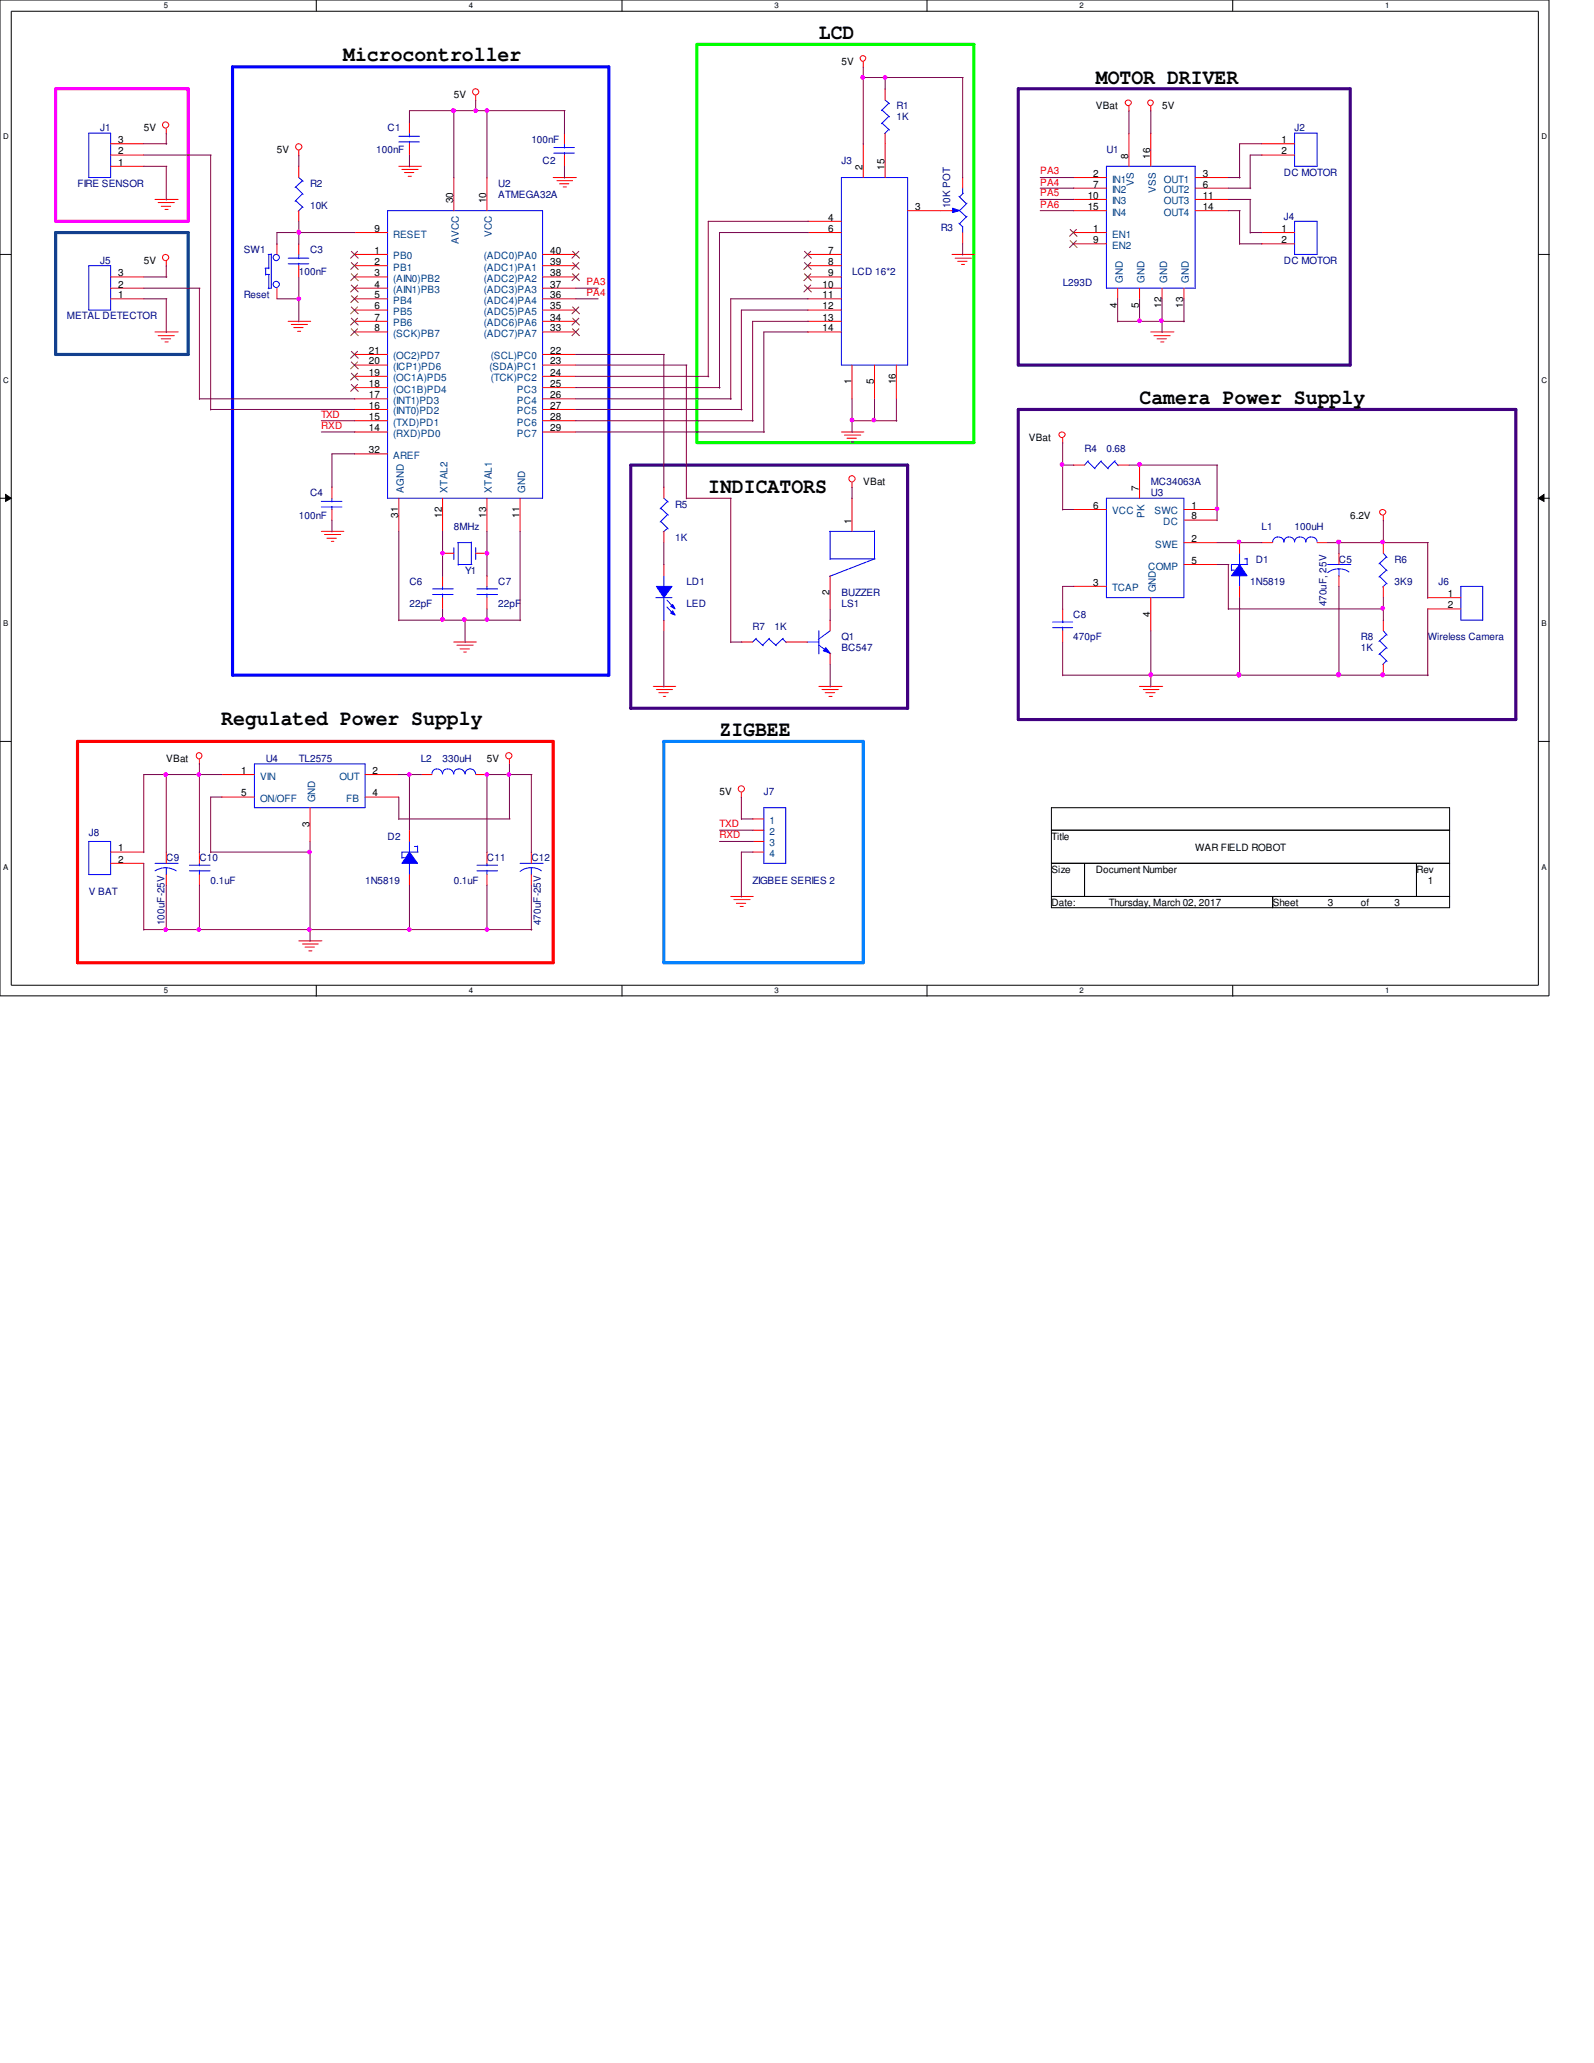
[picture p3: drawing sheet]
<svg xmlns="http://www.w3.org/2000/svg" width="216mm" height="279mm" viewBox="0 0 216 279" stroke-linecap="round" stroke-linejoin="round" font-family="sans-serif">
<defs><g id="words">
<g font-size="2.9">
<text x="110.9" y="5.3">LCD</text>
<text x="46.5" y="8.3">Microcontroller</text>
<text x="148.4" y="11.3">MOTOR DRIVER</text>
<text x="154.3" y="54.8">Camera Power Supply</text>
<text x="95.9" y="66.7">INDICATORS</text>
<text x="30" y="98.2">Regulated Power Supply</text>
<text x="97.5" y="99.7">ZIGBEE</text>
</g>
<g font-size="1.4">
<text x="114" y="8.8">5V</text>
<text x="19.5" y="17.8">5V</text>
<text x="61.5" y="13.3">5V</text>
<text x="148.4" y="14.8">VBat</text>
<text x="157.4" y="14.8">5V</text>
<text x="16" y="22.4">1</text>
<text x="16" y="20.9">2</text>
<text x="16" y="19.4">3</text>
<text x="37.5" y="20.7">5V</text>
<text x="116.8" y="23" transform="rotate(-90 116.8 23)">2</text>
<text x="119.8" y="23" transform="rotate(-90 119.8 23)">15</text>
<text x="148.1" y="24">2</text>
<text x="152.8" y="21.5" transform="rotate(-90 152.8 21.5)">8</text>
<text x="155.8" y="21.5" transform="rotate(-90 155.8 21.5)">16</text>
<text x="162.9" y="24">3</text>
<text x="173.6" y="19.4">1</text>
<text x="173.6" y="20.9">2</text>
<text x="61.4" y="27.5" transform="rotate(-90 61.4 27.5)">30</text>
<text x="65.9" y="27.5" transform="rotate(-90 65.9 27.5)">10</text>
<text x="112.2" y="29.9">4</text>
<text x="124" y="28.4">3</text>
<text x="147.3" y="26.9">10</text>
<text x="147.3" y="28.4">15</text>
<text x="148.1" y="25.4">7</text>
<text x="162.9" y="25.4">6</text>
<text x="162.9" y="26.9">11</text>
<text x="162.9" y="28.4">14</text>
<text x="19.5" y="35.7">5V</text>
<text x="50.7" y="31.4">9</text>
<text x="50.7" y="34.4">1</text>
<text x="50.7" y="35.9">2</text>
<text x="74.5" y="34.4">40</text>
<text x="74.5" y="35.9">39</text>
<text x="112.2" y="31.4">6</text>
<text x="112.2" y="34.4">7</text>
<text x="112.2" y="35.9">8</text>
<text x="148.1" y="31.4">1</text>
<text x="148.1" y="32.9">9</text>
<text x="173.6" y="31.4">1</text>
<text x="173.6" y="32.9">2</text>
<text x="16" y="40.4">1</text>
<text x="16" y="38.9">2</text>
<text x="16" y="37.4">3</text>
<text x="50.7" y="37.4">3</text>
<text x="50.7" y="38.9">4</text>
<text x="50.7" y="40.4">5</text>
<text x="50.7" y="41.9">6</text>
<text x="74.5" y="37.4">38</text>
<text x="74.5" y="38.9">37</text>
<text x="74.5" y="40.4">36</text>
<text x="74.5" y="41.9">35</text>
<text x="111.4" y="38.9">10</text>
<text x="111.4" y="40.4">11</text>
<text x="111.4" y="41.9">12</text>
<text x="112.2" y="37.4">9</text>
<text x="151.3" y="41.7" transform="rotate(-90 151.3 41.7)">4</text>
<text x="154.3" y="41.7" transform="rotate(-90 154.3 41.7)">5</text>
<text x="157.3" y="41.7" transform="rotate(-90 157.3 41.7)">12</text>
<text x="160.3" y="41.7" transform="rotate(-90 160.3 41.7)">13</text>
<text x="50" y="47.9">21</text>
<text x="50.7" y="43.4">7</text>
<text x="50.7" y="44.9">8</text>
<text x="74.5" y="47.9">22</text>
<text x="74.5" y="43.4">34</text>
<text x="74.5" y="44.9">33</text>
<text x="111.4" y="43.4">13</text>
<text x="111.4" y="44.9">14</text>
<text x="50" y="53.9">17</text>
<text x="50" y="52.4">18</text>
<text x="50" y="50.9">19</text>
<text x="50" y="49.4">20</text>
<text x="74.5" y="49.4">23</text>
<text x="74.5" y="50.9">24</text>
<text x="74.5" y="52.4">25</text>
<text x="74.5" y="53.9">26</text>
<text x="115.3" y="52.1" transform="rotate(-90 115.3 52.1)">1</text>
<text x="118.4" y="52.1" transform="rotate(-90 118.4 52.1)">5</text>
<text x="121.3" y="52.1" transform="rotate(-90 121.3 52.1)">16</text>
<text x="50" y="58.4">14</text>
<text x="50" y="56.9">15</text>
<text x="50" y="55.4">16</text>
<text x="74.5" y="55.4">27</text>
<text x="74.5" y="56.9">28</text>
<text x="74.5" y="58.4">29</text>
<text x="139.4" y="59.8">VBat</text>
<text x="50" y="61.4">32</text>
<text x="116.9" y="65.7">VBat</text>
<text x="53.9" y="70.1" transform="rotate(-90 53.9 70.1)">31</text>
<text x="59.9" y="70.1" transform="rotate(-90 59.9 70.1)">12</text>
<text x="65.9" y="70.1" transform="rotate(-90 65.9 70.1)">13</text>
<text x="70.4" y="70.1" transform="rotate(-90 70.4 70.1)">11</text>
<text x="115.3" y="71" transform="rotate(-90 115.3 71)">1</text>
<text x="148.1" y="68.9">6</text>
<text x="154.3" y="66.5" transform="rotate(-90 154.3 66.5)">7</text>
<text x="161.4" y="70.4">8</text>
<text x="161.4" y="68.9">1</text>
<text x="182.9" y="70.3">6.2V</text>
<text x="161.4" y="76.4">5</text>
<text x="161.4" y="73.4">2</text>
<text x="112.4" y="80.6" transform="rotate(-90 112.4 80.6)">2</text>
<text x="148.1" y="79.3">3</text>
<text x="155.8" y="83.6" transform="rotate(-90 155.8 83.6)">4</text>
<text x="196.1" y="80.9">1</text>
<text x="196.1" y="82.4">2</text>
<text x="22.5" y="103.2">VBat</text>
<text x="32.7" y="107.9">5</text>
<text x="32.7" y="104.8">1</text>
<text x="50.5" y="104.8">2</text>
<text x="50.5" y="107.9">4</text>
<text x="66" y="103.2">5V</text>
<text x="97.5" y="107.7">5V</text>
<text x="41.9" y="112" transform="rotate(-90 41.9 112)">3</text>
<text x="142.4" y="113.7">Title</text>
<text x="16" y="115.3">1</text>
<text x="16" y="116.8">2</text>
<text x="142.4" y="118.2">Size</text>
<text x="148.4" y="118.2">Document Number</text>
<text x="161.9" y="115.2">WAR FIELD ROBOT</text>
<text x="191.9" y="118.2">Rev</text>
<text x="193.4" y="119.7">1</text>
<text x="142.4" y="122.7">Date:</text>
<text x="150.2" y="122.7">Thursday, March 02, 2017</text>
<text x="172.4" y="122.7">Sheet</text>
<text x="179.8" y="122.7">3</text>
<text x="184.3" y="122.7">of</text>
<text x="188.9" y="122.7">3</text>
</g>
<g font-size="1.4" fill="#000080">
<text x="13.5" y="17.8">J1</text>
<text x="52.5" y="17.8">C1</text>
<text x="121.4" y="14.8">R1</text>
<text x="121.4" y="16.3">1K</text>
<text x="175.3" y="17.8">J2</text>
<text x="51" y="20.7">100nF</text>
<text x="72" y="19.3">100nF</text>
<text x="73.5" y="22.3">C2</text>
<text x="114" y="22.3">J3</text>
<text x="149.9" y="20.7">U1</text>
<text x="173.9" y="23.8">DC MOTOR</text>
<text x="10.5" y="25.3">FIRE SENSOR</text>
<text x="42" y="25.3">R2</text>
<text x="42" y="28.3">10K</text>
<text x="67.5" y="25.3">U2</text>
<text x="67.5" y="26.8">ATMEGA32A</text>
<text x="128.7" y="28.2" transform="rotate(-90 128.7 28.2)">10K POT</text>
<text x="173.9" y="29.8">J4</text>
<text x="13.5" y="35.7">J5</text>
<text x="33" y="34.3">SW1</text>
<text x="42" y="34.3">C3</text>
<text x="127.4" y="31.2">R3</text>
<text x="173.9" y="35.7">DC MOTOR</text>
<text x="33" y="40.3">Reset</text>
<text x="40.5" y="37.3">100nF</text>
<text x="115.4" y="37.3">LCD 16*2</text>
<text x="143.9" y="38.8">L293D</text>
<text x="9.1" y="43.3">METAL DETECTOR</text>
<text x="146.9" y="61.2">R4</text>
<text x="149.9" y="61.2">0.68</text>
<text x="155.9" y="65.7">MC34063A</text>
<text x="40.5" y="70.3">100nF</text>
<text x="42" y="67.2">C4</text>
<text x="61.5" y="71.7">8MHz</text>
<text x="91.4" y="68.7">R5</text>
<text x="155.9" y="67.2">U3</text>
<text x="170.9" y="71.7">L1</text>
<text x="175.3" y="71.7">100uH</text>
<text x="63" y="77.7">Y1</text>
<text x="91.4" y="73.2">1K</text>
<text x="170.1" y="76.2">D1</text>
<text x="181.4" y="76.2">C5</text>
<text x="188.9" y="76.2">R6</text>
<text x="55.5" y="79.2">C6</text>
<text x="55.5" y="82.2">22pF</text>
<text x="67.5" y="79.2">C7</text>
<text x="67.5" y="82.2">22pF</text>
<text x="93" y="79.2">LD1</text>
<text x="93" y="82.2">LED</text>
<text x="114" y="82.2">LS1</text>
<text x="114" y="80.7">BUZZER</text>
<text x="145.4" y="83.7">C8</text>
<text x="169.3" y="79.2">1N5819</text>
<text x="179.7" y="82.1" transform="rotate(-90 179.7 82.1)">470uF, 25V</text>
<text x="188.9" y="79.2">3K9</text>
<text x="194.8" y="79.2">J6</text>
<text x="101.9" y="85.3">R7</text>
<text x="104.9" y="85.3">1K</text>
<text x="114" y="86.7">Q1</text>
<text x="114" y="88.2">BC547</text>
<text x="145.4" y="86.7">470pF</text>
<text x="184.3" y="86.7">R8</text>
<text x="184.3" y="88.2">1K</text>
<text x="193.4" y="86.7">Wireless Camera</text>
<text x="36" y="103.2">U4</text>
<text x="40.5" y="103.2">TL2575</text>
<text x="57" y="103.2">L2</text>
<text x="59.9" y="103.2">330uH</text>
<text x="103.5" y="107.7">J7</text>
<text x="12" y="113.2">J8</text>
<text x="52.5" y="113.7">D2</text>
<text x="22.5" y="116.7">C9</text>
<text x="27" y="116.7">C10</text>
<text x="28.5" y="119.7">0.1uF</text>
<text x="49.4" y="119.7">1N5819</text>
<text x="61.5" y="119.7">0.1uF</text>
<text x="66" y="116.7">C11</text>
<text x="72" y="116.7">C12</text>
<text x="101.9" y="119.7">ZIGBEE SERIES 2</text>
<text x="12" y="121.2">V BAT</text>
<text x="22.3" y="125.3" transform="rotate(-90 22.3 125.3)">100uF-25V</text>
<text x="73.2" y="125.3" transform="rotate(-90 73.2 125.3)">470uF-25V</text>
</g>
<g font-size="1.4" fill="#f00">
<text x="140.9" y="23.6">PA3</text>
<text x="140.9" y="28.1">PA6</text>
<text x="140.9" y="25.1">PA4</text>
<text x="140.9" y="26.6">PA5</text>
<text x="79.4" y="40.1">PA4</text>
<text x="79.4" y="38.6">PA3</text>
<text x="43.5" y="58.1">RXD</text>
<text x="43.5" y="56.6">TXD</text>
<text x="97.5" y="112">TXD</text>
<text x="97.5" y="113.5">RXD</text>
</g>
<g font-size="1.4" fill="#004080">
<text x="150.6" y="24.7">IN1</text>
<text x="150.6" y="26.2">IN2</text>
<text x="150.6" y="27.7">IN3</text>
<text x="150.6" y="29.2">IN4</text>
<text x="153.6" y="25.1" transform="rotate(-90 153.6 25.1)">VS</text>
<text x="156.5" y="26.1" transform="rotate(-90 156.5 26.1)">VSS</text>
<text x="157.6" y="24.7">OUT1</text>
<text x="157.6" y="26.2">OUT2</text>
<text x="157.6" y="27.7">OUT3</text>
<text x="157.6" y="29.2">OUT4</text>
<text x="53.3" y="35.1">PB0</text>
<text x="53.3" y="32.2">RESET</text>
<text x="62.1" y="33" transform="rotate(-90 62.1 33)">AVCC</text>
<text x="65.5" y="35.1">(ADC0)PA0</text>
<text x="66.6" y="32.1" transform="rotate(-90 66.6 32.1)">VCC</text>
<text x="150.6" y="32.2">EN1</text>
<text x="150.6" y="33.7">EN2</text>
<text x="53.3" y="36.7">PB1</text>
<text x="53.3" y="38.2">(AIN0)PB2</text>
<text x="53.3" y="39.7">(AIN1)PB3</text>
<text x="53.3" y="41.1">PB4</text>
<text x="65.5" y="36.7">(ADC1)PA1</text>
<text x="65.5" y="38.2">(ADC2)PA2</text>
<text x="65.5" y="39.7">(ADC3)PA3</text>
<text x="65.5" y="41.1">(ADC4)PA4</text>
<text x="152.1" y="38.3" transform="rotate(-90 152.1 38.3)">GND</text>
<text x="155" y="38.3" transform="rotate(-90 155 38.3)">GND</text>
<text x="158.1" y="38.3" transform="rotate(-90 158.1 38.3)">GND</text>
<text x="161" y="38.3" transform="rotate(-90 161 38.3)">GND</text>
<text x="53.3" y="42.7">PB5</text>
<text x="53.3" y="44.2">PB6</text>
<text x="53.3" y="45.6">(SCK)PB7</text>
<text x="65.5" y="42.7">(ADC5)PA5</text>
<text x="65.5" y="44.2">(ADC6)PA6</text>
<text x="65.5" y="45.6">(ADC7)PA7</text>
<text x="53.3" y="53.2">(OC1B)PD4</text>
<text x="53.3" y="51.6">(OC1A)PD5</text>
<text x="53.3" y="50.1">(ICP1)PD6</text>
<text x="53.3" y="48.7">(OC2)PD7</text>
<text x="66.3" y="50.1">(SDA)PC1</text>
<text x="66.5" y="48.7">(SCL)PC0</text>
<text x="66.5" y="51.6">(TCK)PC2</text>
<text x="70" y="53.2">PC3</text>
<text x="53.3" y="59.2">(RXD)PD0</text>
<text x="53.3" y="57.7">(TXD)PD1</text>
<text x="53.3" y="56.1">(INT0)PD2</text>
<text x="53.3" y="54.7">(INT1)PD3</text>
<text x="70" y="54.7">PC4</text>
<text x="70" y="56.1">PC5</text>
<text x="70" y="57.7">PC6</text>
<text x="70" y="59.2">PC7</text>
<text x="53.3" y="62.1">AREF</text>
<text x="54.7" y="66.7" transform="rotate(-90 54.7 66.7)">AGND</text>
<text x="60.6" y="66.7" transform="rotate(-90 60.6 66.7)">XTAL2</text>
<text x="66.6" y="66.7" transform="rotate(-90 66.6 66.7)">XTAL1</text>
<text x="71.1" y="66.7" transform="rotate(-90 71.1 66.7)">GND</text>
<text x="150.6" y="69.7">VCC</text>
<text x="155" y="70.1" transform="rotate(-90 155 70.1)">PK</text>
<text x="156.4" y="69.7">SWC</text>
<text x="157.6" y="71.1">DC</text>
<text x="155.5" y="77.1">COMP</text>
<text x="156.5" y="74.2">SWE</text>
<text x="150.6" y="80.1">TCAP</text>
<text x="156.5" y="80.2" transform="rotate(-90 156.5 80.2)">GND</text>
<text x="35.2" y="105.6">VIN</text>
<text x="46" y="105.6">OUT</text>
<text x="35.2" y="108.6">ON/OFF</text>
<text x="42.7" y="108.6" transform="rotate(-90 42.7 108.6)">GND</text>
<text x="46.9" y="108.6">FB</text>
<text x="104.2" y="111.6">1</text>
<text x="104.2" y="113.1">2</text>
<text x="104.2" y="114.6">3</text>
<text x="104.2" y="116.1">4</text>
</g>
<g font-size="1.1">
<text x="22.2" y="1.1">5</text>
<text x="63.5" y="1.1">4</text>
<text x="104.9" y="1.1">3</text>
<text x="146.2" y="1.1">2</text>
<text x="187.6" y="1.1">1</text>
<text x=".4" y="18.9">D</text>
<text x="208.8" y="18.9">D</text>
<text x=".4" y="51.8">C</text>
<text x="208.8" y="51.8">C</text>
<text x=".4" y="84.8">B</text>
<text x="208.8" y="84.8">B</text>
<text x=".4" y="117.8">A</text>
<text x="208.8" y="117.8">A</text>
<text x="22.2" y="134.5">5</text>
<text x="63.5" y="134.5">4</text>
<text x="104.9" y="134.5">3</text>
<text x="146.2" y="134.5">2</text>
<text x="187.6" y="134.5">1</text>
</g>
</g></defs>
<path d="M0 0h209.8v134.9h-209.8zM1.5 1.5h206.9v131.9h-206.9z" fill="none" stroke="#000" stroke-width=".14"/>
<g fill="#fff">
<path d="M22.2 .2h.5v1.2h-.5z"/>
<path d="M22.2 133.6h.5v1.2h-.5z"/>
</g>
<path d="M42.8 0v1.5M42.8 133.4v1.6" fill="none" stroke="#000" stroke-width=".14"/>
<g fill="#fff">
<path d="M63.5 .2h.5v1.2h-.5z"/>
<path d="M63.5 133.6h.5v1.2h-.5z"/>
</g>
<path d="M84.2 0v1.5M84.2 133.4v1.6" fill="none" stroke="#000" stroke-width=".14"/>
<g fill="#fff">
<path d="M104.9 .2h.5v1.2h-.5z"/>
<path d="M104.9 133.6h.5v1.2h-.5z"/>
</g>
<path d="M125.6 0v1.5M125.6 133.4v1.6" fill="none" stroke="#000" stroke-width=".14"/>
<g fill="#fff">
<path d="M146.2 .2h.5v1.2h-.5z"/>
<path d="M146.2 133.6h.5v1.2h-.5z"/>
</g>
<path d="M167 0v1.5M167 133.4v1.6" fill="none" stroke="#000" stroke-width=".14"/>
<g fill="#fff">
<path d="M187.6 .2h.5v1.2h-.5z"/>
<path d="M187.6 133.6h.5v1.2h-.5z"/>
<path d="M.4 17.9h.6v1.2h-.6z"/>
<path d="M208.8 17.9h.6v1.2h-.6z"/>
<path d="M.4 50.9h.6v1.2h-.6z"/>
<path d="M208.8 50.9h.6v1.2h-.6z"/>
</g>
<path d="M0 34.5h1.5M208.4 34.5h1.5" fill="none" stroke="#000" stroke-width=".14"/>
<g fill="#fff">
<path d="M.4 83.9h.6v1.2h-.6z"/>
<path d="M208.8 83.9h.6v1.2h-.6z"/>
</g>
<path d="M0 67.5h1.5M.8 67l.7 .5-.7 .4zM208.4 67.5l.7-.5v.9zM208.4 67.5h1.5" fill="none" stroke="#000" stroke-width=".14"/>
<path d="M.8 67l.7 .5-.7 .4zM208.4 67.5l.7-.5v.9z" fill="#000"/>
<g fill="#fff">
<path d="M.4 116.8h.7v1.2h-.7z"/>
<path d="M208.8 116.8h.7v1.2h-.7z"/>
</g>
<path d="M0 100.4h1.5M142.4 109.4h53.9v13.5h-53.9zM142.4 112.4h53.9M142.4 116.9h53.9M146.9 116.9v4.5M191.9 116.9v4.5M208.4 100.4h1.5M142.4 121.4h53.9M172.4 121.4v1.5" fill="none" stroke="#000" stroke-width=".14"/>
<path d="M137.9 12h45v37.4h-45zM137.9 55.5h67.4v42h-67.4zM85.4 63h37.5v32.9h-37.5z" fill="none" stroke="#400080" stroke-width=".42"/>
<path d="M10.5 100.4h64.4v30h-64.4z" fill="none" stroke="#f00" stroke-width=".42"/>
<path d="M94.4 6h37.5v53.9h-37.5z" fill="none" stroke="#0f0" stroke-width=".42"/>
<path d="M7.5 12h18v18h-18z" fill="none" stroke="#f0f" stroke-width=".42"/>
<path d="M89.9 100.4h27v30h-27z" fill="none" stroke="#0080ff" stroke-width=".42"/>
<path d="M7.5 31.5h18v16.5h-18z" fill="none" stroke="#004080" stroke-width=".42"/>
<path d="M31.5 9.1h51v82.3h-51z" fill="none" stroke="#00f" stroke-width=".42"/>
<g fill="none" stroke="#f00" stroke-width=".14">
<path d="M15 19.5h4.5M22.5 17.4v.7M55.5 16.5v1.5M55.5 19.5v1.5M64.4 13v.6M76.5 18v1.5M116.9 8.4v.7M119.9 12v1.5M119.9 18v1.5M152.9 14.4v.7M152.9 18v4.5M155.9 14.4v.7"/>
<path d="M155.9 18v4.5M170.9 19.5h4.4M15 22.5h4.5M15 37.5h4.5M15 39h4.5M15 21h4.5M21 27h3.1M21.4 27.4h2.2M21.8 27.9h1.3M22.4 28.4h.4M22.5 35.4v.7M37.5 33v1.5"/>
<path d="M37.5 39v1.5M40.5 20.4v.7M48 34.5h4.5M48 31.5h4.5M48 36h4.5M48 37.5h4.5M48 39h4.5M54 22.5h3.1M54.4 22.9h2.2M54.8 23.4h1.2M55.3 23.9h.4M61.5 24v4.5"/>
<path d="M66 24v4.5M73.5 34.5h4.5M73.5 36h4.5M73.5 37.5h4.5M73.5 39h4.5M74.9 24h3.2M75.4 24.5h2.2M75.8 24.9h1.2M76.3 25.3h.4M76.5 21v1.5M128.9 34.5h3.1M129.4 35h2.2"/>
<path d="M129.7 35.4h1.3M130.2 35.8h.4M145.4 24h4.5M145.4 27h4.5M145.4 31.5h4.5M145.4 33h4.5M145.4 25.5h4.5M145.4 28.5h4.5M151.4 39v1.5M154.3 39v1.5M157.4 39v1.5M160.4 39v1.5"/>
<path d="M161.9 24h4.5M161.9 27h4.5M161.9 25.5h4.5M161.9 28.5h4.5M170.9 31.5h4.4M170.9 33h4.4M170.9 21h4.4M15 40.5h4.5M21 45h3.1M21.4 45.5h2.2M21.8 45.9h1.3M22.4 46.3h.4"/>
<path d="M39 43.5h3.1M39.5 43.9h2.2M39.8 44.4h1.3M40.3 44.9h.4M48 58.5h4.5M48 43.5h4.5M48 45h4.5M48 57h4.5M48 55.5h4.5M48 54h4.5M48 52.5h4.5M48 51h4.5"/>
<path d="M48 49.4h4.5M48 48h4.5M48 40.5h4.5M48 42h4.5M73.5 58.5h4.5M73.5 43.5h4.5M73.5 45h4.5M73.5 57h4.5M73.5 55.5h4.5M73.5 54h4.5M73.5 52.5h4.5M73.5 51h4.5"/>
<path d="M73.5 49.4h4.5M73.5 48h4.5M73.5 40.5h4.5M73.5 42h4.5M114 58.5h3M114.4 58.9h2.2M114.7 59.4h1.3M115.2 59.9h.5M143.9 59.4v.6M155.9 45h3.1M156.3 45.5h2.2M156.7 45.9h1.3"/>
<path d="M157.2 46.3h.4M43.5 72h3.1M43.9 72.4h2.2M44.3 72.9h1.3M44.9 73.3h.3M48 61.5h4.5M54 67.5v4.5M59.9 67.5v4.5M59.9 78v1.4M66 67.5v4.5M70.4 67.5v4.5M89.9 66v1.5"/>
<path d="M89.9 72v1.5M115.4 65.4v.6M145.4 79.4h4.5M145.4 69h4.5M154.3 63v4.5M160.4 76.5h4.4M160.4 69h4.4M160.4 70.4h4.4M160.4 73.5h4.4M170.9 73.5h1.5M178.4 73.5h1.4M181.4 74.9v1.6"/>
<path d="M181.4 78v1.4M187.4 69.9v.6M59.9 80.9v1.6M61.5 87h3M61.9 87.4h2.2M62.3 87.9h1.3M62.8 88.3h.4M88.5 93h3M88.9 93.4h2.2M89.2 93.8h1.3M89.8 94.3h.4M100.4 87h1.5"/>
<path d="M106.4 87h1.5M110.9 93h3.1M111.3 93.4h2.2M111.8 93.8h1.2M112.3 94.3h.4M154.3 93h3.2M154.9 93.4h2.1M155.2 93.8h1.3M155.7 94.3h.4M155.9 80.9v4.5M187.4 84v1.4M187.4 89.9v1.5"/>
<path d="M22.5 115.4v1.5M22.5 118.4v1.5M27 102.9v.6M27 115.4v1.5M27 118.4v1.5M66 115.4v1.5M66 118.4v1.5M69 102.9v.6M72 115.4v1.5M72 118.4v1.5M100.4 107.4v.6M101.9 110.9h1.6"/>
<path d="M101.9 112.4h1.6M101.9 114h1.6M101.9 115.4h1.6M40.5 127.4h3.1M41 127.8h2.1M41.3 128.3h1.3M41.8 128.8h.4M99 121.4h3M99.4 121.8h2.2M99.7 122.3h1.3M100.2 122.8h.5"/>
<circle cx="22.4" cy="16.9" r=".42"/>
<circle cx="40.5" cy="19.9" r=".42"/>
<circle cx="64.4" cy="12.4" r=".42"/>
<circle cx="116.9" cy="7.9" r=".38"/>
<circle cx="152.8" cy="13.9" r=".4"/>
<circle cx="155.8" cy="13.9" r=".38"/>
<circle cx="22.4" cy="34.9" r=".42"/>
<circle cx="143.9" cy="58.9" r=".4"/>
<circle cx="115.4" cy="64.8" r=".42"/>
<circle cx="187.3" cy="69.4" r=".4"/>
<circle cx="26.9" cy="102.4" r=".4"/>
<circle cx="68.9" cy="102.4" r=".42"/>
<circle cx="100.4" cy="106.8" r=".42"/>
</g>
<g fill="none" stroke="#00f" stroke-width=".14">
<path d="M12 18h3v6h-3zM54 18.5h2.8M54 19.2h2.8M55.5 18v.5M55.5 19.1v.4M75 20h2.8M76.5 19.5v.6M119.5 14.9l1 .9M119.5 16.7l1 .9M119.9 13.5l.6 .6M120.4 14l-1 1M120.4 15.7l-1 1.1"/>
<path d="M120.4 17.5l-.6 .6M175.3 18h3.1v4.5h-3.1zM12 36h3v6h-3zM35.9 36.3h.5M36 36.3v1M36 37.2h.5M36.3 34.5h.4M36.4 34.5v1.9M36.4 37.2v1.9M36.7 34.4v4.6h-.4M52.5 28.5h21v39h-21zM75 20.7h2.8"/>
<path d="M76.5 20.7v.3M149.9 22.5h12v16.5h-12zM175.3 30h3.1v4.5h-3.1zM58.6 79.8h2.8M59.9 79.4v.4M89.5 68.8l1 1M89.5 70.6l1 1M89.9 67.5l.6 .5M90.4 67.9l-1 1M90.4 69.7l-1 1M90.4 71.5l-.6 .6M149.9 67.5h10.5v13.4h-10.5z"/>
<path d="M167.9 74.8v1.7M167.9 77.9v1.5M168.9 75.6v.9M169 76.5h-2.2v.8M172.4 73.4a.77 .77 0 0 1 .7-.7 .77 .77 0 0 1 .8 .7 .72 .72 0 0 1 .7-.7 .72 .72 0 0 1 .7 .7 .77 .77 0 0 1 .8-.7 .77 .77 0 0 1 .8 .7 .77 .77 0 0 1 .7-.7 .77 .77 0 0 1 .8 .7M179.8 76.5h3.2M181.4 77v1.1M182.7 77.5a2.46 2.46 0 0 0-2.9 .1M58.6 80.5h2.8M59.9 80.4v.5M102.4 86.5l1 1M102.4 86.4l-.5 .6"/>
<path d="M104.1 86.5l1.1 1M104.2 86.4l-.9 1M106 86.5l.5 .5M106.1 86.4l-1 1M186.9 86.8l1 1M186.9 88.6l1 1M187.4 85.4l.5 .6M187.8 85.9l-1 1M187.8 87.7l-1 .9M187.8 89.5l-.5 .5M21 117.9a2.66 2.66 0 0 1 2.9 0M21 116.9h3.1"/>
<path d="M22.5 117.5v1M25.7 117.9h2.7M25.7 117.2h2.7M27 116.9v.4M27 117.9v.5M64.6 117.9h2.8M64.6 117.2h2.8M66 116.9v.4M66 117.9v.5M70.4 116.9h3.2M72 117.5v1M73.3 117.9a2.46 2.46 0 0 0-2.9 .1"/>
<path d="M103.5 109.4h2.9v7.5h-2.9z"/>
<circle cx="37.4" cy="34.9" r=".42"/>
<circle cx="37.4" cy="38.5" r=".42"/>
</g>
<g fill="none" stroke="#804000" stroke-width=".14">
<path d="M47.6 34l.9 1M47.6 35.6l.9 .9M47.6 37.1l.9 .9M47.6 38.6l.9 .9M48.4 34l-.9 1M48.4 35.6l-.9 .9M48.4 37.1l-.9 .9M48.4 38.6l-.9 .9M77.6 34l.9 1M77.6 35.6l.9 .9M77.6 37.1l.9 .9M78.4 34l-.9 1"/>
<path d="M78.4 35.6l-.9 .9M78.4 37.1l-.9 .9M144.9 31.1l1 .9M144.9 32.6l1 .9M145.8 31.1l-.9 .9M145.8 32.6l-.9 .9M47.6 52.1l.9 .9M47.6 50.5l.9 1M47.6 49l.9 1M47.6 47.6l.9 .9M47.6 40l.9 1M47.6 41.6l.9 .9"/>
<path d="M47.6 43.1l.9 .9M47.6 44.5l.9 1M48.4 52.1l-.9 .9M48.4 50.5l-.9 1M48.4 49l-.9 1M48.4 47.6l-.9 .9M48.4 40l-.9 1M48.4 41.6l-.9 .9M48.4 43.1l-.9 .9M48.4 44.5l-.9 1M77.6 41.6l.9 .9M77.6 43.1l.9 .9"/>
<path d="M77.6 44.5l.9 1M78.4 41.6l-.9 .9M78.4 43.1l-.9 .9M78.4 44.5l-.9 1"/>
</g>
<path d="M167.9 76.5l1 1.5h-2.1z" fill-rule="evenodd" fill="#00f"/>
<g fill="none" stroke="#00f" stroke-width=".14">
<path d="M40 25.3l1.1 1M40 27.2l1.1 .9M40.5 24l.6 .6M41 24.5l-1 .9M41 26.2l-1 1.1M41 28l-.6 .6M114 24h8.9v25.4h-8.9zM43.5 67.9h2.8M43.5 68.7h2.8M45 67.5v.5M45 68.6v.4M64.6 79.8h2.8"/>
<path d="M66 79.4v.4M166.8 77.2h.4M167.9 76.5l1 1.5h-2.1zM168.6 75.7h.3M186.9 76.3l1 1M186.9 78.1l1 1M187.4 74.9l.5 .6M187.8 75.4l-1 1M187.8 77.2l-1 .9M187.8 79l-.5 .5M64.6 80.5h2.8M66 80.4v.5"/>
<path d="M12 114h3v4.4h-3zM34.5 103.5h14.9v5.9h-14.9zM55.5 113.9v1.5M55.5 116.8v1.6M56.6 114.6v.8M56.6 115.4h-2.2v.8"/>
</g>
<g fill="none" stroke="#f00" stroke-width=".14">
<path d="M116.9 19.5v4.5M119.9 19.5v4.5M40.5 22.5v1.5M40.5 28.5v1.5M109.4 30h4.6M109.4 31.5h4.6M109.4 34.5h4.6M109.4 36h4.6M109.4 37.5h4.6M109.4 39h4.6M122.9 28.5h4.5M109.4 40.5h4.6"/>
<path d="M109.4 42h4.6M109.4 43.5h4.6M109.4 45h4.6M115.4 49.4v4.6M118.4 49.4v4.6M121.4 49.4v4.6M45 66v1.5M45 69v1.4M66 78v1.4M167.9 73.5v1.4M167.9 79.4v1.5M187.4 73.5v1.4"/>
<path d="M187.4 79.4v1.5M66 80.9v1.6M15 115.4h4.5M15 116.9h4.5M30 104.9h4.5M30 108h4.5M42 109.4v4.6M49.4 104.9h4.6M49.4 108h4.6"/>
</g>
<path d="M109 34l.9 1M109 35.6l.9 .9M109 37.1l.9 .9M109 38.6l.9 .9M109.8 34l-.9 1M109.8 35.6l-.9 .9M109.8 37.1l-.9 .9M109.8 38.6l-.9 .9" fill="none" stroke="#804000" stroke-width=".14"/>
<path d="M55.5 115.4l1.1 1.5h-2.2z" fill-rule="evenodd" fill="#00f"/>
<g fill="none" stroke="#00f" stroke-width=".14">
<path d="M61.5 74.2v1.6M62 73.5h1.8M62.1 73.5v3M62.1 76.5h1.8M63.8 73.4v3.1M64.4 74.2v1.6M112.4 72h6M112.4 72v3.8M112.4 75.7h6.1M118.4 71.9v3.8l-6 2.4M109.3 87h1.6M110.9 87.4l1.6 1.2"/>
<path d="M110.9 85.4v3.2M112.4 85.4l-1.6 1.2M54.4 116.2h.4M55.5 115.4l1.1 1.5h-2.2zM56.1 114.6h.5"/>
</g>
<path d="M59.9 74.9h1.6M64.4 74.9h1.6M112.4 78v4.5M115.4 67.5v4.5M55.5 112.4v1.6M55.5 118.4v1.5" fill="none" stroke="#f00" stroke-width=".14"/>
<path d="M111.8 87.7l.6 .8-.9-.4z" fill="#00f"/>
<path d="M89.9 78v1.5M88.8 80.9h2.2M89.9 80.9v3.2M111.8 87.7l.6 .8-.9-.4z" fill="none" stroke="#00f" stroke-width=".14"/>
<path d="M107.9 87h1.5M112.4 84v1.4M112.4 88.5v1.4" fill="none" stroke="#f00" stroke-width=".14"/>
<path d="M88.9 79.4h2.1l-1.1 1.5z" fill-rule="evenodd" fill="#00f"/>
<path d="M88.9 79.4h2.1l-1.1 1.5z" fill="none" stroke="#00f" stroke-width=".14"/>
<path d="M91.1 82.7l.3 .6-.6-.2z" fill-rule="evenodd" fill="#00f"/>
<path d="M91.1 82.7l.3 .6-.6-.2z" fill="none" stroke="#00f" stroke-width=".14"/>
<path d="M91.1 81.9l.3 .6-.6-.4z" fill-rule="evenodd" fill="#00f"/>
<path d="M90.3 81.3l1 1M90.3 82.2l1 1M91.1 81.9l.3 .6-.6-.4z" fill="none" stroke="#00f" stroke-width=".14"/>
<path d="M89.9 76.5v1.5M89.9 84v1.4" fill="none" stroke="#f00" stroke-width=".14"/>
<path d="M129 28.2l1 .3-1 .3z" fill="#00f"/>
<g fill="none" stroke="#00f" stroke-width=".14">
<path d="M39 35h2.8M39 35.7h2.8M40.5 34.5v.6M40.5 35.6v.4M128.9 28.5h.3M129 28.2l1 .3-1 .3zM129.9 30.2l.5 .5M129.9 28.4l1 1M129.9 26.6l1 1M130.4 25.4v.8M130.4 30.6v.9M130.5 26.2l-.5 .5"/>
<path d="M131 29.3l-1 1M131 27.5l-1 1M147.3 62.5l1 1M147.4 62.4l-.5 .6M149.1 62.5l1 1M149.2 62.4l-.9 1M151 62.5l.5 .6M151 62.4l-1 1M197.9 79.4h2.9v4.6h-2.9zM142.6 85h2.7M142.6 84.2h2.7M143.9 84v.3"/>
<path d="M143.9 84.9v.5M58.5 104.8a.72 .72 0 0 1 .7-.7 .72 .72 0 0 1 .7 .7 .77 .77 0 0 1 .8-.7 .77 .77 0 0 1 .8 .7 .77 .77 0 0 1 .7-.7 .77 .77 0 0 1 .8 .7 .72 .72 0 0 1 .7-.7 .72 .72 0 0 1 .7 .7"/>
</g>
<g fill="none" stroke="#f00" stroke-width=".14">
<path d="M40.5 33v1.5M40.5 36v1.5M127.4 28.5h1.5M130.4 24v1.5M130.4 31.5v1.5M145.4 63h1.5M151.4 63h1.5M143.9 82.5v1.5M143.9 85.4v1.6M193.4 80.9h4.5M193.4 82.5h4.5M57 104.9h1.5"/>
<path d="M64.4 104.9h1.6"/>
</g>
<g fill="none" stroke="#800040" stroke-width=".14">
<path d="M19.5 19.5h3.1M22.5 18v1.6M61.5 15v9.1M64.4 13.5v1.6M66 15v9.1M76.5 15v3.1M76.5 15h-21v1.6M116.9 10.5h13.6M116.9 9.1v10.5M119.9 10.5v1.6M130.4 10.5v13.6M152.9 15v3.1"/>
<path d="M155.9 15v3.1M170.9 19.5h-3v4.6M19.5 37.5h3.1M19.5 22.5h3.1M19.5 39h7.6M19.5 21h9.1M22.5 22.5v4.6M22.5 36v1.6M27 39v15.1M28.5 21v34.5M40.5 21v1.6M40.5 30v3.1"/>
<path d="M40.5 37.5v6.1M48.1 31.5h-10.6v1.6M55.5 21v1.6M76.5 22.5v1.6M78 39h3M109.5 31.5h-12v21.1M109.5 30h-13.6v21.1M130.4 33v1.5M140.9 28.5h4.6M140.9 25.5h4.6M140.9 27h4.6M140.9 24h4.6"/>
<path d="M166.4 28.5h1.6M166.4 25.5h3M166.4 27h3M166.4 24h1.6M167.9 28.5v4.6M167.9 33h3M169.3 31.5h1.6M169.3 27v4.6M170.9 21h-1.6v4.6M19.5 40.5h3.1M22.5 40.5v4.5M27 54h21.1"/>
<path d="M28.5 55.5h19.6M37.5 40.5h3.1M43.5 58.5h4.6M43.5 57h4.6M78 58.5h25.5M78 52.5h19.5M78 49.4h15M78 55.5h22.5M78 54h21.1M78 51h18M78 48h12M78 40.5h3"/>
<path d="M78 57h24M89.9 48v18M93 49.4v18.2M109.5 45h-6v13.6M109.5 42h-9.1v13.5M109.5 40.5h-10.5v13.6M109.5 43.5h-7.6v13.6M115.4 54v4.6M115.4 57h6.1M118.4 54v3.1M121.4 54v3.1M143.9 59.9v9.2"/>
<path d="M151.4 43.5h9M151.4 40.5v3.1M154.3 40.5v3.1M157.4 40.5v4.5M160.4 40.5v3.1M45 70.4v1.7M48.1 61.5h-3.1v4.5M54 72v12.1M59.9 72v6.1M66 72v6.1M70.4 72v12.1M89.9 73.5v3"/>
<path d="M93 67.5h6.1M99 67.5v19.5M115.4 66v1.6M143.9 63h1.6M143.9 69h1.6M145.5 79.4h-1.6v3.2M152.9 63h12M164.8 73.5h6.1M164.8 76.5h1.7M164.8 63v7.5M166.4 76.5v6.1M179.8 73.5h13.7"/>
<path d="M181.4 73.5v1.5M181.4 79.4v12.1M187.4 70.4v3.2M193.4 73.5v7.5M54 84h16.5M59.9 82.5v1.6M63 84v3M66 82.5v1.6M89.9 85.4v7.6M99 87h1.5M112.4 82.5v1.6M112.4 89.9v3.1"/>
<path d="M143.9 91.4h49.6M143.9 87v4.5M155.9 85.4v7.6M166.4 82.5h21.1M167.9 80.9v10.6M187.4 80.9v3.2M193.4 82.5v9M19.5 116.9v9.1M22.5 104.9v10.6M22.5 119.9v6.1M27 103.4v12.1M27 119.9v6.1"/>
<path d="M28.5 115.4h13.6M30.1 104.9h-10.6v10.6M30.1 108h-1.6v7.5M42 114v13.5M53.9 104.9h3.2M54 110.9h15.1M54 108v3M55.5 104.8v7.6M55.5 119.9v6.1M66 119.9v6.1M69 103.5v7.4M72 104.9v10.6"/>
<path d="M72 119.9v6.1M72.1 104.9h-6.1v10.6M97.5 112.4h4.5M97.5 114h4.5M100.4 108v3M100.4 110.9h1.6M102 115.4h-1.6v6.1M19.5 125.9h52.6"/>
</g>
<path d="M41.7 115.3l.2-.2 .3 .3-.3 .3-.2-.1z" fill-rule="evenodd" fill="#f0f"/>
<path d="M41.7 115.3l.2-.2 .3 .3-.3 .3-.2-.1z" fill="none" stroke="#f0f" stroke-width=".14"/>
<path d="M22.2 104.8l.2-.2 .3 .3-.3 .3-.2-.1z" fill-rule="evenodd" fill="#f0f"/>
<path d="M22.2 104.8l.2-.2 .3 .3-.3 .3-.2-.1z" fill="none" stroke="#f0f" stroke-width=".14"/>
<path d="M26.7 104.8l.2-.2 .3 .3-.3 .3-.2-.1z" fill-rule="evenodd" fill="#f0f"/>
<path d="M26.7 104.8l.2-.2 .3 .3-.3 .3-.2-.1z" fill="none" stroke="#f0f" stroke-width=".14"/>
<path d="M61.2 14.8a.29 .29 0 0 1 .3-.1 .29 .29 0 0 1 .2 .4l-.3 .1-.2-.1z" fill-rule="evenodd" fill="#f0f"/>
<path d="M61.2 14.8a.29 .29 0 0 1 .3-.1 .29 .29 0 0 1 .2 .4l-.3 .1-.2-.1z" fill="none" stroke="#f0f" stroke-width=".14"/>
<path d="M64.2 14.8l.2-.1 .3 .3-.3 .2-.2-.1z" fill-rule="evenodd" fill="#f0f"/>
<path d="M64.2 14.8l.2-.1 .3 .3-.3 .2-.2-.1z" fill="none" stroke="#f0f" stroke-width=".14"/>
<path d="M65.7 74.8l.3-.1 .2 .2-.2 .3-.2-.1z" fill-rule="evenodd" fill="#f0f"/>
<path d="M65.7 74.8l.3-.1 .2 .2-.2 .3-.2-.1z" fill="none" stroke="#f0f" stroke-width=".14"/>
<path d="M68.7 104.8l.2-.2 .3 .3-.3 .3-.2-.1z" fill-rule="evenodd" fill="#f0f"/>
<path d="M68.7 104.8l.2-.2 .3 .3-.3 .3-.2-.1z" fill="none" stroke="#f0f" stroke-width=".14"/>
<path d="M22.2 125.8l.2-.2 .3 .3-.3 .3-.2-.1z" fill-rule="evenodd" fill="#f0f"/>
<path d="M22.2 125.8l.2-.2 .3 .3-.3 .3-.2-.1z" fill="none" stroke="#f0f" stroke-width=".14"/>
<path d="M41.7 125.8l.2-.2 .3 .3-.3 .3-.2-.1z" fill-rule="evenodd" fill="#f0f"/>
<path d="M41.7 125.8l.2-.2 .3 .3-.3 .3-.2-.1z" fill="none" stroke="#f0f" stroke-width=".14"/>
<path d="M26.7 125.8l.2-.2 .3 .3-.3 .3-.2-.1z" fill-rule="evenodd" fill="#f0f"/>
<path d="M26.7 125.8l.2-.2 .3 .3-.3 .3-.2-.1z" fill="none" stroke="#f0f" stroke-width=".14"/>
<path d="M115.2 56.8l.2-.2 .3 .3-.3 .3-.2-.1z" fill-rule="evenodd" fill="#f0f"/>
<path d="M115.2 56.8l.2-.2 .3 .3-.3 .3-.2-.1z" fill="none" stroke="#f0f" stroke-width=".14"/>
<path d="M118.2 56.7h.3l.1 .2-.2 .3-.3-.3z" fill-rule="evenodd" fill="#f0f"/>
<path d="M118.2 56.7h.3l.1 .2-.2 .3-.3-.3z" fill="none" stroke="#f0f" stroke-width=".14"/>
<path d="M65.7 83.8l.3-.1 .2 .2-.2 .3-.2-.1z" fill-rule="evenodd" fill="#f0f"/>
<path d="M65.7 83.8l.3-.1 .2 .2-.2 .3-.2-.1z" fill="none" stroke="#f0f" stroke-width=".14"/>
<path d="M40.2 40.3l.3-.1 .2 .3-.2 .2-.2-.1z" fill-rule="evenodd" fill="#f0f"/>
<path d="M40.2 40.3l.3-.1 .2 .3-.2 .2-.2-.1z" fill="none" stroke="#f0f" stroke-width=".14"/>
<path d="M59.7 83.8l.2-.1 .3 .2-.3 .3-.1-.1z" fill-rule="evenodd" fill="#f0f"/>
<path d="M59.7 83.8l.2-.1 .3 .2-.3 .3-.1-.1z" fill="none" stroke="#f0f" stroke-width=".14"/>
<path d="M62.7 83.8l.2-.1 .3 .2-.3 .3-.2-.1z" fill-rule="evenodd" fill="#f0f"/>
<path d="M62.7 83.8l.2-.1 .3 .2-.3 .3-.2-.1z" fill="none" stroke="#f0f" stroke-width=".14"/>
<path d="M119.7 10.4l.2-.2 .2 .3-.2 .3-.2-.1z" fill-rule="evenodd" fill="#f0f"/>
<path d="M119.7 10.4l.2-.2 .2 .3-.2 .3-.2-.1z" fill="none" stroke="#f0f" stroke-width=".14"/>
<path d="M116.6 10.4l.2-.2 .3 .3-.3 .3-.2-.1z" fill-rule="evenodd" fill="#f0f"/>
<path d="M116.6 10.4l.2-.2 .3 .3-.3 .3-.2-.1z" fill="none" stroke="#f0f" stroke-width=".14"/>
<path d="M59.7 74.8l.2-.1 .3 .2-.3 .3-.1-.1z" fill-rule="evenodd" fill="#f0f"/>
<path d="M59.7 74.8l.2-.1 .3 .2-.3 .3-.1-.1z" fill="none" stroke="#f0f" stroke-width=".14"/>
<path d="M65.7 14.8l.3-.1 .2 .3-.2 .2-.2-.1z" fill-rule="evenodd" fill="#f0f"/>
<path d="M65.7 14.8l.3-.1 .2 .3-.2 .2-.2-.1z" fill="none" stroke="#f0f" stroke-width=".14"/>
<circle cx="40.4" cy="31.4" r=".28" fill="#f0f"/>
<circle cx="40.4" cy="31.4" r=".28" fill="none" stroke="#f0f" stroke-width=".14"/>
<path d="M154.1 43.3l.2-.1 .3 .2-.3 .3-.1-.1z" fill-rule="evenodd" fill="#f0f"/>
<path d="M154.1 43.3l.2-.1 .3 .2-.3 .3-.1-.1z" fill="none" stroke="#f0f" stroke-width=".14"/>
<path d="M157.1 43.3l.2-.1 .3 .2-.3 .3-.2-.1z" fill-rule="evenodd" fill="#f0f"/>
<path d="M157.1 43.3l.2-.1 .3 .2-.3 .3-.2-.1z" fill="none" stroke="#f0f" stroke-width=".14"/>
<path d="M167.6 73.3l.2-.1 .3 .2-.3 .3-.2-.1z" fill-rule="evenodd" fill="#f0f"/>
<path d="M167.6 73.3l.2-.1 .3 .2-.3 .3-.2-.1z" fill="none" stroke="#f0f" stroke-width=".14"/>
<path d="M181 73.3a.29 .29 0 0 1 .4-.1 .29 .29 0 0 1 .2 .3l-.3 .2-.2-.1z" fill-rule="evenodd" fill="#f0f"/>
<path d="M181 73.3a.29 .29 0 0 1 .4-.1 .29 .29 0 0 1 .2 .3l-.3 .2-.2-.1z" fill="none" stroke="#f0f" stroke-width=".14"/>
<circle cx="167.8" cy="91.4" r=".28" fill="#f0f"/>
<circle cx="167.8" cy="91.4" r=".28" fill="none" stroke="#f0f" stroke-width=".14"/>
<circle cx="181.3" cy="91.4" r=".31" fill="#f0f"/>
<circle cx="181.3" cy="91.4" r=".31" fill="none" stroke="#f0f" stroke-width=".14"/>
<path d="M187.1 82.2l.2-.1 .2 .3-.2 .2-.2-.1z" fill-rule="evenodd" fill="#f0f"/>
<path d="M187.1 82.2l.2-.1 .2 .3-.2 .2-.2-.1z" fill="none" stroke="#f0f" stroke-width=".14"/>
<circle cx="155.8" cy="91.4" r=".28" fill="#f0f"/>
<circle cx="155.8" cy="91.4" r=".28" fill="none" stroke="#f0f" stroke-width=".14"/>
<circle cx="167.8" cy="91.4" r=".28" fill="#f0f"/>
<circle cx="167.8" cy="91.4" r=".28" fill="none" stroke="#f0f" stroke-width=".14"/>
<circle cx="187.3" cy="91.4" r=".28" fill="#f0f"/>
<circle cx="187.3" cy="91.4" r=".28" fill="none" stroke="#f0f" stroke-width=".14"/>
<path d="M143.6 62.8l.2-.1 .3 .2-.3 .3-.1-.1z" fill-rule="evenodd" fill="#f0f"/>
<path d="M143.6 62.8l.2-.1 .3 .2-.3 .3-.1-.1z" fill="none" stroke="#f0f" stroke-width=".14"/>
<path d="M154.1 62.8l.2-.1 .3 .2-.3 .3-.1-.1z" fill-rule="evenodd" fill="#f0f"/>
<path d="M154.1 62.8l.2-.1 .3 .2-.3 .3-.1-.1z" fill="none" stroke="#f0f" stroke-width=".14"/>
<path d="M164.6 68.8l.2-.1 .3 .2-.3 .3-.1-.1z" fill-rule="evenodd" fill="#f0f"/>
<path d="M164.6 68.8l.2-.1 .3 .2-.3 .3-.1-.1z" fill="none" stroke="#f0f" stroke-width=".14"/>
<path d="M187.1 73.3l.2-.1 .2 .2-.2 .3-.2-.1z" fill-rule="evenodd" fill="#f0f"/>
<path d="M187.1 73.3l.2-.1 .2 .2-.2 .3-.2-.1z" fill="none" stroke="#f0f" stroke-width=".14"/>
<path d="M65.7 104.8l.3-.2 .2 .3-.2 .3-.2-.1z" fill-rule="evenodd" fill="#f0f"/>
<path d="M65.7 104.8l.3-.2 .2 .3-.2 .3-.2-.1z" fill="none" stroke="#f0f" stroke-width=".14"/>
<path d="M55.2 104.8l.3-.2 .2 .3-.2 .3-.2-.1z" fill-rule="evenodd" fill="#f0f"/>
<path d="M55.2 104.8l.3-.2 .2 .3-.2 .3-.2-.1z" fill="none" stroke="#f0f" stroke-width=".14"/>
<path d="M65.7 125.8l.3-.2 .2 .3-.2 .3-.2-.1z" fill-rule="evenodd" fill="#f0f"/>
<path d="M65.7 125.8l.3-.2 .2 .3-.2 .3-.2-.1z" fill="none" stroke="#f0f" stroke-width=".14"/>
<path d="M55.2 125.8l.3-.2 .2 .3-.2 .3-.2-.1z" fill-rule="evenodd" fill="#f0f"/>
<path d="M55.2 125.8l.3-.2 .2 .3-.2 .3-.2-.1z" fill="none" stroke="#f0f" stroke-width=".14"/>
<use href="#words"/>
</svg>
